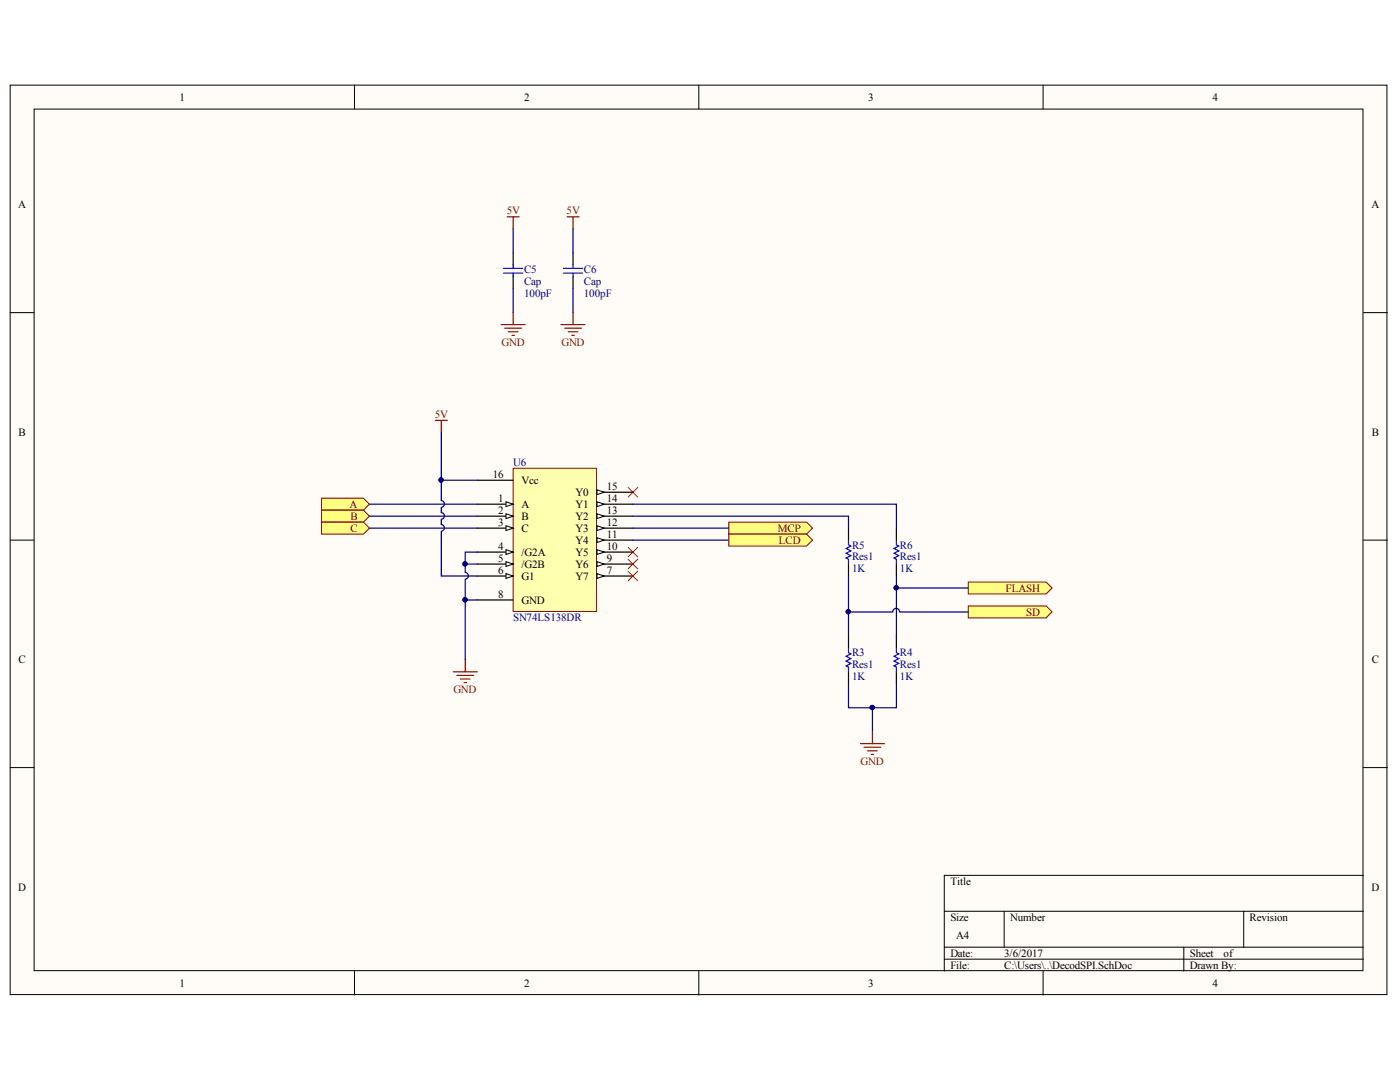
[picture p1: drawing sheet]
<svg xmlns="http://www.w3.org/2000/svg" width="279mm" height="216mm" viewBox="0 0 279 216" stroke-linecap="round" stroke-linejoin="round" font-family="sans-serif">
<defs><g id="words">
<g font-size="2.2">
<text x="35.9" y="20.1">1</text>
<text x="104.6" y="20.1">2</text>
<text x="173.3" y="20.1">3</text>
<text x="242" y="20.1">4</text>
<text x="3.6" y="41.6">A</text>
<text x="273.7" y="41.6">A</text>
<text x="3.7" y="87">B</text>
<text x="273.8" y="87">B</text>
<text x="98.3" y="95.4">16</text>
<text x="99.4" y="100.2">1</text>
<text x="104.1" y="96.5">Vcc</text>
<text x="104.1" y="101.4">A</text>
<text x="114.8" y="99">Y0</text>
<text x="114.8" y="101.4">Y1</text>
<text x="121.1" y="97.7">15</text>
<text x="121.1" y="100.2">14</text>
<text x="99.4" y="102.5">2</text>
<text x="99.4" y="104.9">3</text>
<text x="104.1" y="103.7">B</text>
<text x="104.1" y="106.1">C</text>
<text x="114.8" y="103.7">Y2</text>
<text x="114.8" y="106.1">Y3</text>
<text x="121.1" y="102.5">13</text>
<text x="121.1" y="104.9">12</text>
<text x="121.1" y="107.3">11</text>
<text x="99.4" y="109.7">4</text>
<text x="99.4" y="112.1">5</text>
<text x="104.1" y="110.9">/G2A</text>
<text x="104.1" y="113.3">/G2B</text>
<text x="114.8" y="108.5">Y4</text>
<text x="114.8" y="110.9">Y5</text>
<text x="114.8" y="113.3">Y6</text>
<text x="121.1" y="109.7">10</text>
<text x="121.1" y="112.1">9</text>
<text x="99.4" y="114.5">6</text>
<text x="99.4" y="119.3">8</text>
<text x="104.1" y="115.6">G1</text>
<text x="114.8" y="115.6">Y7</text>
<text x="121.1" y="114.5">7</text>
<text x="104.1" y="120.5">GND</text>
<text x="3.7" y="132.4">C</text>
<text x="273.8" y="132.4">C</text>
<text x="3.6" y="177.8">D</text>
<text x="189.7" y="176.6">Title</text>
<text x="273.7" y="177.8">D</text>
<text x="189.7" y="183.8">Size</text>
<text x="201.6" y="183.8">Number</text>
<text x="249.4" y="183.8">Revision</text>
<text x="189.7" y="191">Date:</text>
<text x="190.8" y="187.3">A4</text>
<text x="200.4" y="191">3/6/2017</text>
<text x="237.4" y="191">Sheet</text>
<text x="244.2" y="191">of</text>
<text x="35.9" y="196.9">1</text>
<text x="104.6" y="196.9">2</text>
<text x="173.3" y="196.9">3</text>
<text x="189.7" y="193.3">File:</text>
<text x="200.4" y="193.3">C:\Users\..\DecodSPI.SchDoc</text>
<text x="237.4" y="193.3">Drawn By:</text>
<text x="242" y="196.9">4</text>
</g>
<g font-size="2.2" fill="#800000">
<text x="101.1" y="42.8">5V</text>
<text x="113.1" y="42.8">5V</text>
<text x="100.1" y="69.1">GND</text>
<text x="112" y="69.1">GND</text>
<text x="86.8" y="83.4">5V</text>
<text x="69.8" y="101.4">A</text>
<text x="69.9" y="103.7">B</text>
<text x="69.9" y="106.1">C</text>
<text x="155.2" y="106.1">MCP</text>
<text x="155.4" y="108.5">LCD</text>
<text x="200.7" y="118.1">FLASH</text>
<text x="204.8" y="122.8">SD</text>
<text x="90.5" y="138.4">GND</text>
<text x="171.7" y="152.7">GND</text>
</g>
<g font-size="2.2" fill="#000080">
<text x="104.6" y="59.3">100pF</text>
<text x="104.6" y="54.5">C5</text>
<text x="104.6" y="56.9">Cap</text>
<text x="116.5" y="59.3">100pF</text>
<text x="116.5" y="54.5">C6</text>
<text x="116.5" y="56.9">Cap</text>
<text x="102.4" y="93">U6</text>
<text x="170" y="109.5">R5</text>
<text x="170" y="111.8">Res1</text>
<text x="179.6" y="109.5">R6</text>
<text x="179.6" y="111.8">Res1</text>
<text x="170" y="114.2">1K</text>
<text x="179.6" y="114.2">1K</text>
<text x="102.4" y="124">SN74LS138DR</text>
<text x="170" y="130.9">R3</text>
<text x="179.6" y="130.9">R4</text>
<text x="170" y="135.8">1K</text>
<text x="170" y="133.4">Res1</text>
<text x="179.6" y="135.8">1K</text>
<text x="179.6" y="133.4">Res1</text>
</g>
</g></defs>
<g fill="#fffcf8" stroke="#000" stroke-width=".2">
<path d="M2 17h274.8v181.5h-274.8z"/>
<path d="M6.8 21.8h265.2v171.9h-265.2z"/>
</g>
<g fill="none" stroke="#000" stroke-width=".2">
<path d="M70.7 17v4.8M139.5 17v4.8M208.2 17v4.8M2 62.4h4.8M272.1 62.4h4.8M2 107.8h4.8M272.1 107.8h4.8M2 153.2h4.8M272.1 153.2h4.8M272.1 174.7h-83.6v19.1M70.7 193.8v4.8M139.5 193.8v4.8"/>
<path d="M188.5 181.8h83.6M188.5 189h83.6M188.5 191.4h83.6M200.4 181.8v7.2M208.2 193.8v4.8M236.3 189v4.8M248.2 181.8v7.2"/>
</g>
<path d="M86.9 83.9h2.4M88.1 83.9v2.4M90.5 134.1h4.7M91.2 134.8h3.3M91.9 135.5h1.9M92.6 136.2h.5M92.9 131.7v2.4" fill="none" stroke="#800000" stroke-width=".24"/>
<path d="M88.1 86.3v9.5h7.1M88.1 95.8v4.1a.67 .67 0 0 1 .6 .7 .67 .67 0 0 1-.6 .6M73.7 100.6h21.5M73.7 103h21.5M73.7 105.4h21.5M88.1 106.1v8.8h7.1M88.1 103.7v1a.67 .67 0 0 1 .6 .6 .67 .67 0 0 1-.6 .7M88.1 101.3v1a.67 .67 0 0 1 .6 .6 .67 .67 0 0 1-.6 .7M92.9 112.6h2.3M95.2 119.7h-2.3v12M126.3 107.8h19.1" fill="none" stroke="#000080" stroke-width=".24"/>
<g fill="#000080" stroke="#000080" stroke-width=".2">
<circle cx="88" cy="95.8" r=".43"/>
<circle cx="92.8" cy="119.7" r=".43"/>
<circle cx="92.8" cy="112.5" r=".43"/>
</g>
<path d="M125.4 97.3l1.9 1.9M127.3 97.3l-1.9 1.9" fill="none" stroke="#f00" stroke-width=".2"/>
<g fill="#ffff80" stroke="#800000" stroke-width=".2">
<path d="M64.2 99.4h8.3l1.2 1.2-1.2 1.2h-8.3z" fill-rule="evenodd"/>
<path d="M64.2 101.8h8.3l1.2 1.2-1.2 1.2h-8.3z" fill-rule="evenodd"/>
<path d="M64.2 104.2h8.3l1.2 1.2-1.2 1.2h-8.3z" fill-rule="evenodd"/>
<path d="M193.2 116.1h15.6l1.2 1.2-1.2 1.2h-15.6z" fill-rule="evenodd"/>
</g>
<path d="M125.4 114l1.9 1.9M127.3 114l-1.9 1.9" fill="none" stroke="#f00" stroke-width=".2"/>
<g fill="#ffff80" stroke="#800000" stroke-width=".2">
<path d="M193.2 120.9h15.6l1.2 1.2-1.2 1.2h-15.6z" fill-rule="evenodd"/>
<path d="M145.4 104.2h15.6l1.2 1.2-1.2 1.2h-15.6z" fill-rule="evenodd"/>
<path d="M145.4 106.6h15.6l1.2 1.2-1.2 1.2h-15.6z" fill-rule="evenodd"/>
</g>
<path d="M102.4 50.4v2.4M102.4 55.2v2.4M114.4 50.4v2.4M114.4 55.2v2.4M169.3 105.4v2.4M169.3 112.6v2.3M178.9 105.4v2.4M178.9 112.6v2.3M169.3 126.9v2.4M169.3 134.1v2.3M178.9 126.9v2.4M178.9 134.1v2.3" fill="none" stroke="#000" stroke-width=".24"/>
<path d="M100.5 54.5h3.8M100.5 53.5h3.8M102.4 52.8v.7M102.4 54.5v.7M112.5 54.5h3.8M112.5 53.5h3.8M114.4 52.8v.7M114.4 54.5v.7M169.3 107.8v.9l.5 .3-.9 .4 .9 .5-.9 .5 .9 .5-.9 .5 .4 .2v1M178.9 107.8v.9l.5 .3-1 .4 1 .5-1 .5 1 .5-1 .5 .5 .2v1M169.3 129.3v.9l.5 .3-.9 .4 .9 .5-.9 .5 .9 .5-.9 .5 .4 .2v1M178.9 129.3v.9l.5 .3-1 .4 1 .5-1 .5 1 .5-1 .5 .5 .2v1" fill="none" stroke="#00f" stroke-width=".24"/>
<g fill="none" stroke="#800000" stroke-width=".24">
<path d="M101.2 43.3h2.4M102.4 43.3v2.4M113.2 43.3h2.4M114.4 43.3v2.4M100 64.8h4.8M100.7 65.5h3.4M101.5 66.2h1.9M102.2 66.9h.5M102.4 62.4v2.4M112 64.8h4.8M112.7 65.5h3.3M113.4 66.2h1.9"/>
<path d="M114.1 66.9h.5M114.4 62.4v2.4M171.7 148.4h4.8M172.4 149.1h3.4M173.2 149.8h1.9M173.9 150.5h.5M174.1 146v2.4"/>
</g>
<g fill="none" stroke="#000080" stroke-width=".24">
<path d="M102.4 45.7v4.7M102.4 57.6v4.8M114.4 45.7v4.7M114.4 57.6v4.8M92.9 115.7v4M95.2 110.2h-2.3v4a.67 .67 0 0 1 .6 .7 .67 .67 0 0 1-.7 .7M126.3 100.6h52.6v4.8M126.3 103h43v2.4M126.3 105.4h19.1M169.3 114.9v7.2h8.9a.67 .67 0 0 1 .6-.7 .67 .67 0 0 1 .7 .7M178.9 114.9v2.4h14.3M178.9 117.3v9.6"/>
<path d="M169.3 136.4v4.8h9.6v-4.8M169.3 122.1v4.8M179.6 122.1h13.6M174.1 141.2v4.8"/>
</g>
<g fill="#000080" stroke="#000080" stroke-width=".2">
<circle cx="178.8" cy="117.3" r=".43"/>
<circle cx="169.3" cy="122.1" r=".43"/>
<circle cx="174.1" cy="141.2" r=".43"/>
<circle cx="92.8" cy="112.5" r=".43"/>
<circle cx="92.8" cy="119.7" r=".43"/>
</g>
<path d="M125.4 111.6l1.9 1.9M125.4 109.2l1.9 1.9M127.3 111.6l-1.9 1.9M127.3 109.2l-1.9 1.9" fill="none" stroke="#f00" stroke-width=".2"/>
<path d="M102.4 93.4h16.6v28.6h-16.6z" fill="#ffffb0" stroke="#800000" stroke-width=".2"/>
<path d="M95.2 95.8h7.2M95.2 100.6h7.2" fill="none" stroke="#000" stroke-width=".24"/>
<path d="M101 100.1l1.4 .5-1.4 .5z" fill="#fffcf8" stroke="#000" stroke-width=".2"/>
<path d="M95.2 103h7.2" fill="none" stroke="#000" stroke-width=".24"/>
<path d="M101 102.5l1.4 .5-1.4 .5z" fill="#fffcf8" stroke="#000" stroke-width=".2"/>
<path d="M95.2 105.4h7.2" fill="none" stroke="#000" stroke-width=".24"/>
<path d="M101 104.9l1.4 .5-1.4 .5z" fill="#fffcf8" stroke="#000" stroke-width=".2"/>
<path d="M95.2 110.2h7.2" fill="none" stroke="#000" stroke-width=".24"/>
<path d="M101 109.7l1.4 .5-1.4 .4z" fill="#fffcf8" stroke="#000" stroke-width=".2"/>
<path d="M95.2 112.6h7.2" fill="none" stroke="#000" stroke-width=".24"/>
<path d="M101 112.1l1.4 .5-1.4 .4z" fill="#fffcf8" stroke="#000" stroke-width=".2"/>
<path d="M95.2 114.9h7.2" fill="none" stroke="#000" stroke-width=".24"/>
<path d="M101 114.5l1.4 .4-1.4 .5z" fill="#fffcf8" stroke="#000" stroke-width=".2"/>
<path d="M119.1 98.2h7.2M95.2 119.7h7.2" fill="none" stroke="#000" stroke-width=".24"/>
<path d="M119.1 97.7l1.5 .5-1.5 .5z" fill="#fffcf8" stroke="#000" stroke-width=".2"/>
<path d="M119.1 100.6h7.2" fill="none" stroke="#000" stroke-width=".24"/>
<path d="M119.1 100.1l1.5 .5-1.5 .5z" fill="#fffcf8" stroke="#000" stroke-width=".2"/>
<path d="M119.1 103h7.2" fill="none" stroke="#000" stroke-width=".24"/>
<path d="M119.1 102.5l1.5 .5-1.5 .5z" fill="#fffcf8" stroke="#000" stroke-width=".2"/>
<path d="M119.1 105.4h7.2" fill="none" stroke="#000" stroke-width=".24"/>
<path d="M119.1 104.9l1.5 .5-1.5 .5z" fill="#fffcf8" stroke="#000" stroke-width=".2"/>
<path d="M119.1 107.8h7.2" fill="none" stroke="#000" stroke-width=".24"/>
<path d="M119.1 107.3l1.5 .5-1.5 .5z" fill="#fffcf8" stroke="#000" stroke-width=".2"/>
<path d="M119.1 110.2h7.2" fill="none" stroke="#000" stroke-width=".24"/>
<path d="M119.1 109.7l1.5 .5-1.5 .4z" fill="#fffcf8" stroke="#000" stroke-width=".2"/>
<path d="M119.1 112.6h7.2" fill="none" stroke="#000" stroke-width=".24"/>
<path d="M119.1 112.1l1.5 .5-1.5 .4z" fill="#fffcf8" stroke="#000" stroke-width=".2"/>
<path d="M119.1 114.9h7.2" fill="none" stroke="#000" stroke-width=".24"/>
<path d="M119.1 114.5l1.5 .4-1.5 .5z" fill="#fffcf8" stroke="#000" stroke-width=".2"/>
<use href="#words"/>
</svg>
